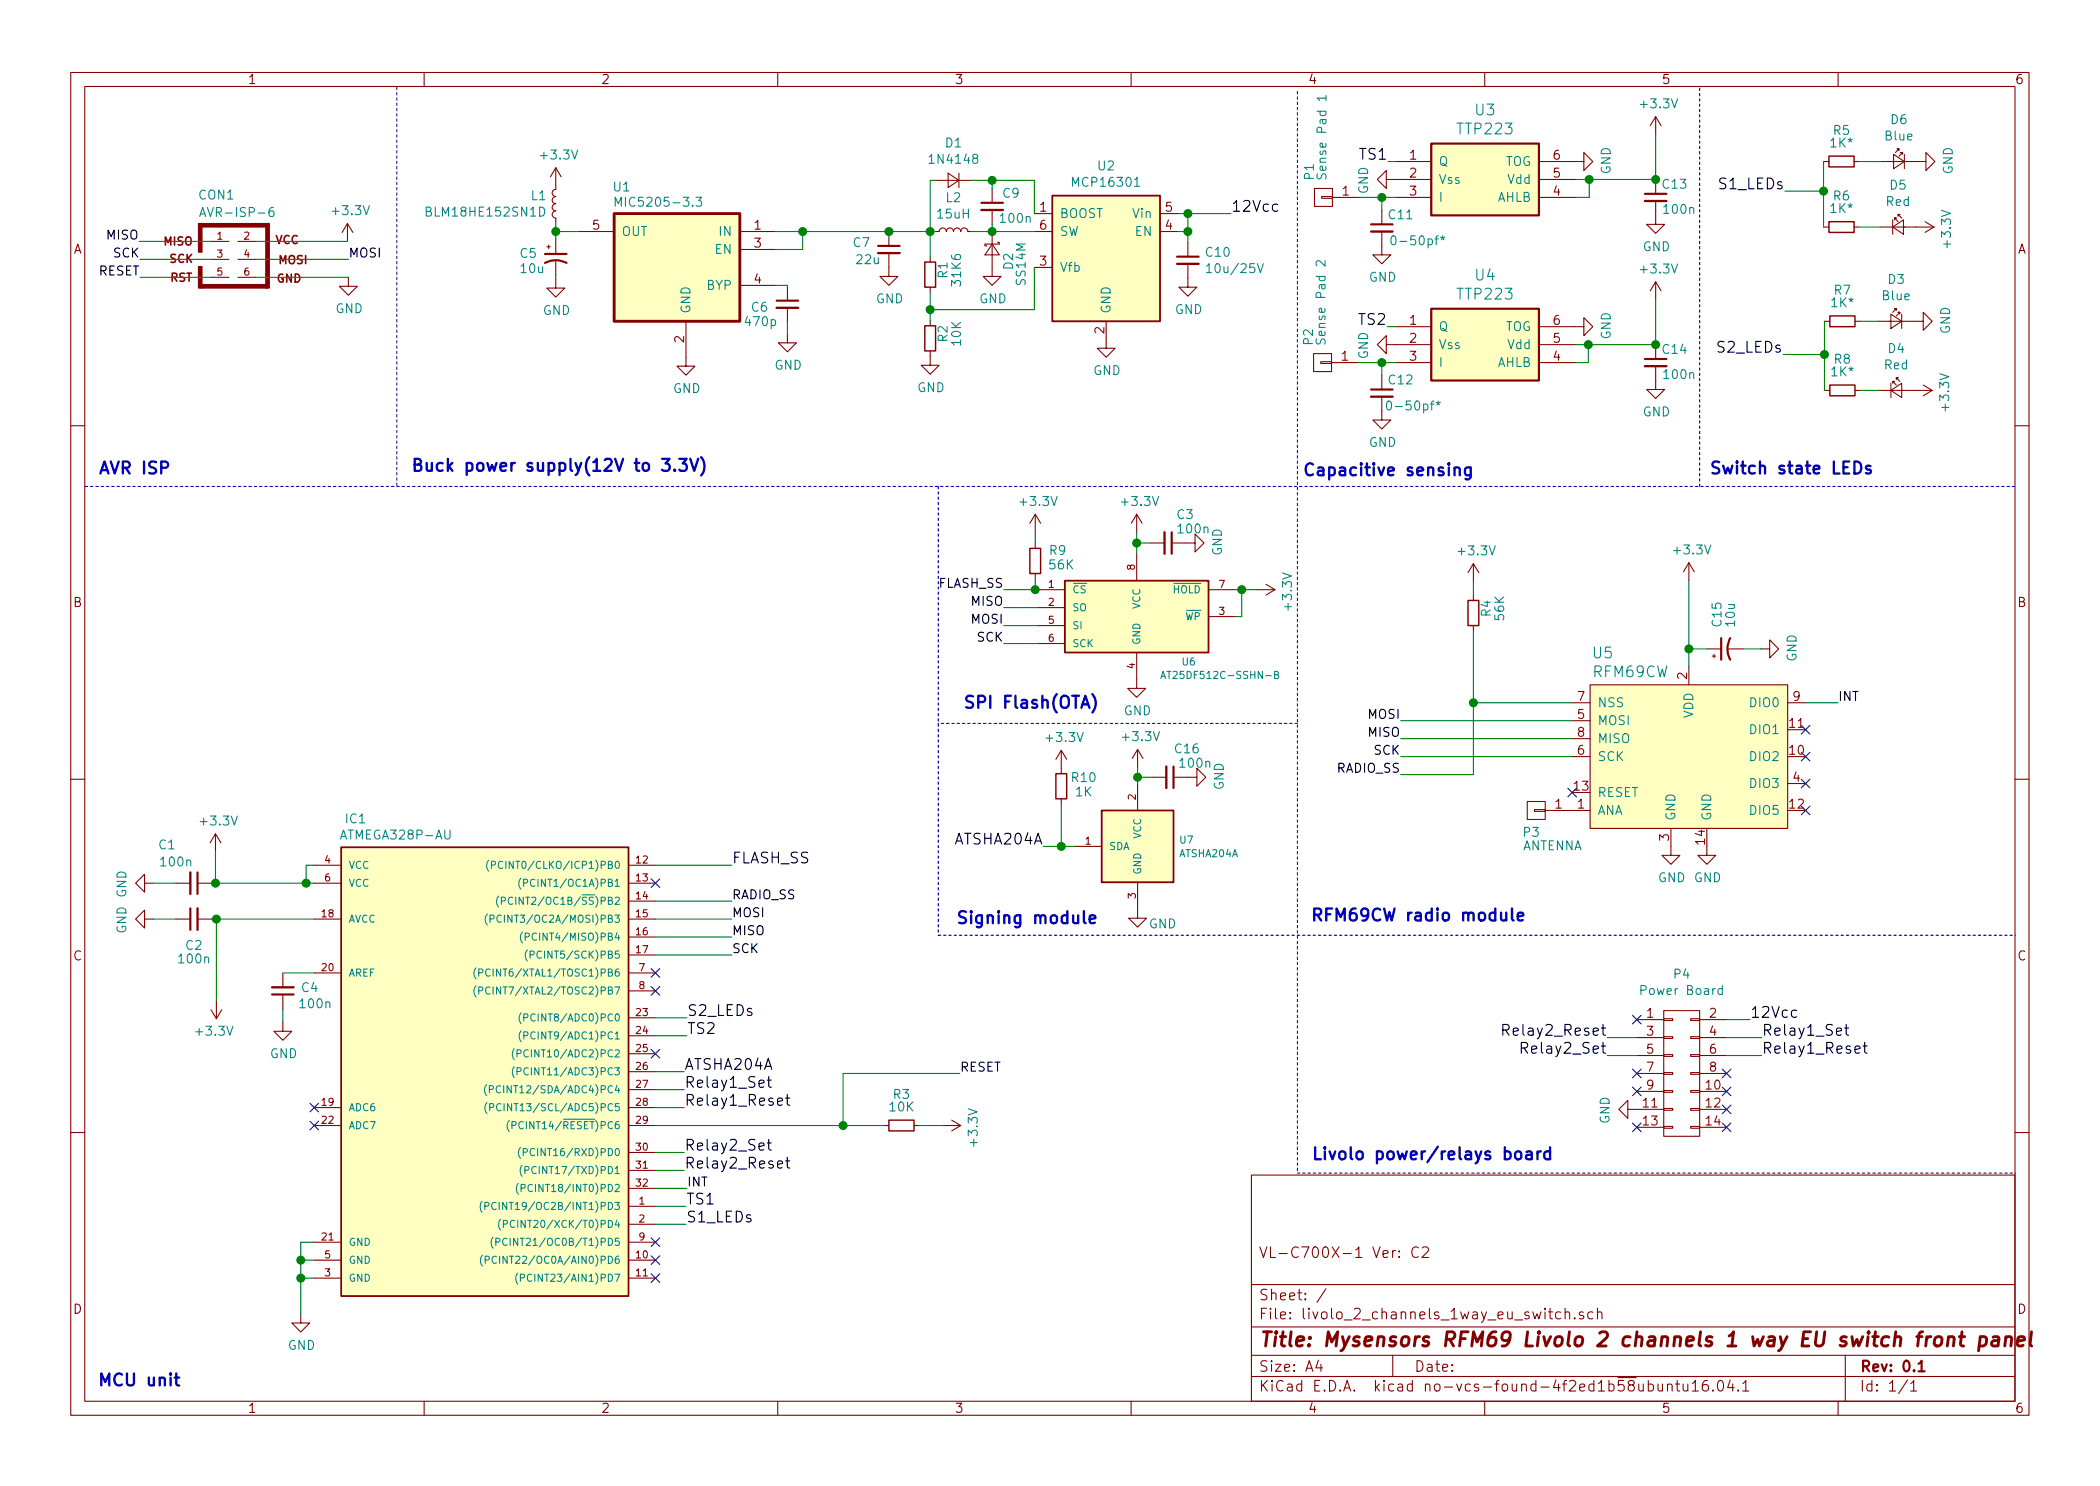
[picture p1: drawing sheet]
<svg xmlns="http://www.w3.org/2000/svg" width="297mm" height="210mm" viewBox="0 0 297 210" stroke-linecap="round" stroke-linejoin="round" font-family="sans-serif">
<defs><g id="words">
<text font-size="2.8" fill="#840000" x="178" y="190.5">Title: Mysensors RFM69 Livolo 2 channels 1 way EU switch front panel</text>
<g font-size="2.4" fill="#0000c2">
<text x="13.8" y="67.1">AVR ISP</text>
<text x="58" y="66.7">Buck power supply(12V to 3.3V)</text>
<text x="184.1" y="67.4">Capacitive sensing</text>
<text x="241.7" y="67.1">Switch state LEDs</text>
<text x="136.1" y="100.2">SPI Flash(OTA)</text>
<text x="135.1" y="130.7">Signing module</text>
<text x="185.3" y="130.3">RFM69CW radio module</text>
<text x="185.4" y="164.1">Livolo power/relays board</text>
<text x="13.7" y="196.1">MCU unit</text>
</g>
<g font-size="2.1" fill="#008484">
<text x="208.7" y="16.3">U3</text>
<text x="206.3" y="19">TTP223</text>
<text x="208.7" y="39.7">U4</text>
<text x="206.3" y="42.4">TTP223</text>
<text x="225.3" y="93.2">U5</text>
<text x="225.4" y="95.8">RFM69CW</text>
</g>
<g font-size="2.1">
<text x="192.5" y="22.6">TS1</text>
<text x="174.1" y="30">12Vcc</text>
<text x="243.3" y="26.8">S1_LEDs</text>
<text x="192.3" y="46">TS2</text>
<text x="243" y="49.9">S2_LEDs</text>
<text x="135.2" y="119.5">ATSHA204A</text>
<text x="103.5" y="122.2">FLASH_SS</text>
<text x="97.2" y="143.8">S2_LEDs</text>
<text x="97.2" y="146.3">TS2</text>
<text x="213.5" y="146.6">Relay2_Reset</text>
<text x="216" y="149.1">Relay2_Set</text>
<text x="247.5" y="144">12Vcc</text>
<text x="249.2" y="146.6">Relay1_Set</text>
<text x="249.2" y="149.1">Relay1_Reset</text>
<text x="96.8" y="153.9">Relay1_Set</text>
<text x="96.8" y="151.4">ATSHA204A</text>
<text x="96.8" y="156.5">Relay1_Reset</text>
<text x="96.8" y="162.8">Relay2_Set</text>
<text x="96.8" y="165.3">Relay2_Reset</text>
<text x="97" y="170.4">TS1</text>
<text x="97" y="173">S1_LEDs</text>
</g>
<g font-size="2.1" fill="#840000">
<text x="178" y="178">VL-C700X-1 Ver: C2</text>
<text x="178" y="184">Sheet: /</text>
<text x="178" y="186.7">File: livolo_2_channels_1way_eu_switch.sch</text>
<text x="178" y="196.9">KiCad E.D.A. kicad no-vcs-found-4f2ed1b58ubuntu16.04.1</text>
<text x="178" y="194.1">Size: A4</text>
<text x="200" y="194.1">Date:</text>
<text x="263" y="194.1">Rev: 0.1</text>
<text x="263" y="196.9">Id: 1/1</text>
</g>
<g font-size="1.8" fill="#840000">
<text x="35" y="11.9">1</text>
<text x="85" y="11.9">2</text>
<text x="135" y="11.9">3</text>
<text x="185" y="11.9">4</text>
<text x="235" y="11.9">5</text>
<text x="285" y="11.9">6</text>
<text x="199.4" y="22.6">1</text>
<text x="219.7" y="22.6">6</text>
<text x="147.1" y="30">1</text>
<text x="164.9" y="30">5</text>
<text x="189.9" y="27.7">1</text>
<text x="199.4" y="25.1">2</text>
<text x="199.4" y="27.7">3</text>
<text x="219.7" y="27.7">4</text>
<text x="219.7" y="25.1">5</text>
<text x="10.4" y="35.9">A</text>
<text x="83.8" y="32.5">5</text>
<text x="106.7" y="32.5">1</text>
<text x="106.7" y="35">3</text>
<text x="147.1" y="32.5">6</text>
<text x="164.9" y="32.5">4</text>
<text x="285.4" y="35.9">A</text>
<text x="106.7" y="40.1">4</text>
<text x="147.1" y="37.6">3</text>
<text x="156.2" y="47.2" transform="rotate(-90 156.2 47.2)">2</text>
<text x="199.4" y="46">1</text>
<text x="219.7" y="46">6</text>
<text x="96.8" y="48.5" transform="rotate(-90 96.8 48.5)">2</text>
<text x="189.8" y="51">1</text>
<text x="199.4" y="48.5">2</text>
<text x="199.4" y="51">3</text>
<text x="219.7" y="51">4</text>
<text x="219.7" y="48.5">5</text>
<text x="10.4" y="85.9">B</text>
<text x="285.4" y="85.9">B</text>
<text x="223.2" y="101.7">5</text>
<text x="223.2" y="99.2">7</text>
<text x="238.6" y="96.1" transform="rotate(-90 238.6 96.1)">2</text>
<text x="253.6" y="99.2">9</text>
<text x="223.2" y="106.8">6</text>
<text x="223.2" y="104.3">8</text>
<text x="253.2" y="106.8">10</text>
<text x="253.2" y="103">11</text>
<text x="222.7" y="111.9">13</text>
<text x="253.6" y="110.6">4</text>
<text x="220" y="114.4">1</text>
<text x="223.2" y="114.4">1</text>
<text x="236.1" y="119" transform="rotate(-90 236.1 119)">3</text>
<text x="241.2" y="119.5" transform="rotate(-90 241.2 119.5)">14</text>
<text x="253.2" y="114.4">12</text>
<text x="10.4" y="135.9">C</text>
<text x="285.4" y="135.9">C</text>
<text x="232.9" y="144">1</text>
<text x="232.9" y="146.6">3</text>
<text x="232.9" y="149.1">5</text>
<text x="241.8" y="144">2</text>
<text x="241.8" y="146.6">4</text>
<text x="241.8" y="149.1">6</text>
<text x="232.9" y="151.6">7</text>
<text x="232.9" y="154.2">9</text>
<text x="241.4" y="154.2">10</text>
<text x="241.8" y="151.6">8</text>
<text x="232.5" y="156.7">11</text>
<text x="232.5" y="159.3">13</text>
<text x="241.4" y="156.7">12</text>
<text x="241.4" y="159.3">14</text>
<text x="10.4" y="185.9">D</text>
<text x="285.4" y="185.9">D</text>
<text x="35" y="199.9">1</text>
<text x="85" y="199.9">2</text>
<text x="135" y="199.9">3</text>
<text x="185" y="199.9">4</text>
<text x="235" y="199.9">5</text>
<text x="285" y="199.9">6</text>
</g>
<g font-size="1.8" fill="#008484">
<text x="232.2" y="15.3">+3.3V</text>
<text x="267.5" y="17.6">D6</text>
<text x="76.7" y="22.6">+3.3V</text>
<text x="131.8" y="23.2">1N4148</text>
<text x="133.8" y="20.9">D1</text>
<text x="203.5" y="23.5">Q</text>
<text x="212.8" y="23.5">TOG</text>
<text x="259" y="20.9">1K*</text>
<text x="259.4" y="19.1">R5</text>
<text x="266.7" y="19.9">Blue</text>
<text x="28.2" y="28.2">CON1</text>
<text x="75.2" y="28.3">L1</text>
<text x="86.8" y="27.1">U1</text>
<text x="88" y="29.3">MIC5205-3.3</text>
<text x="133.9" y="28.6">L2</text>
<text x="141.9" y="28">C9</text>
<text x="152" y="26.4">MCP16301</text>
<text x="155.3" y="24.1">U2</text>
<text x="185.9" y="25.4" transform="rotate(-90 185.9 25.4)">P1</text>
<text x="187.6" y="24.6" transform="rotate(-90 187.6 24.6)">Sense Pad 1</text>
<text x="193.5" y="27.5" transform="rotate(-90 193.5 27.5)">GND</text>
<text x="203.5" y="26">Vss</text>
<text x="203.5" y="28.6">I</text>
<text x="211.8" y="28.6">AHLB</text>
<text x="213.3" y="26">Vdd</text>
<text x="227.8" y="24.7" transform="rotate(-90 227.8 24.7)">GND</text>
<text x="235.2" y="26.7">C13</text>
<text x="259.4" y="28.4">R6</text>
<text x="266.8" y="29.2">Red</text>
<text x="267.4" y="26.8">D5</text>
<text x="276.2" y="24.7" transform="rotate(-90 276.2 24.7)">GND</text>
<text x="29.2" y="30.7">AVR-ISP-6</text>
<text x="47.2" y="30.4">+3.3V</text>
<text x="60.7" y="30.7">BLM18HE152SN1D</text>
<text x="87.9" y="33.4">OUT</text>
<text x="101.2" y="35.9">EN</text>
<text x="101.9" y="33.4">IN</text>
<text x="120.7" y="35">C7</text>
<text x="132.7" y="30.9">15uH</text>
<text x="141.6" y="31.5">100n</text>
<text x="149.9" y="30.9">BOOST</text>
<text x="149.9" y="33.4">SW</text>
<text x="160.3" y="30.9">Vin</text>
<text x="160.6" y="33.4">EN</text>
<text x="196.5" y="31">C11</text>
<text x="197.6" y="34.7">0-50pf*</text>
<text x="232.4" y="35.6">GND</text>
<text x="235.5" y="30.3">100n</text>
<text x="259" y="30.1">1K*</text>
<text x="276" y="34.8" transform="rotate(-90 276 34.8)">+3.3V</text>
<text x="73.6" y="36.5">C5</text>
<text x="73.7" y="38.7">10u</text>
<text x="100" y="41">BYP</text>
<text x="121.2" y="37.4">22u</text>
<text x="134" y="39.3" transform="rotate(-90 134 39.3)">R1</text>
<text x="135.9" y="40.3" transform="rotate(-90 135.9 40.3)">31K6</text>
<text x="143.3" y="38.1" transform="rotate(-90 143.3 38.1)">D2</text>
<text x="145.1" y="40.3" transform="rotate(-90 145.1 40.3)">SS14M</text>
<text x="149.9" y="38.5">Vfb</text>
<text x="170.6" y="36.3">C10</text>
<text x="171.3" y="38.7">10u/25V</text>
<text x="193.6" y="39.9">GND</text>
<text x="232.2" y="38.7">+3.3V</text>
<text x="259.5" y="41.7">R7</text>
<text x="267.1" y="40.2">D3</text>
<text x="47.4" y="44.3">GND</text>
<text x="76.8" y="44.6">GND</text>
<text x="97.7" y="44.4" transform="rotate(-90 97.7 44.4)">GND</text>
<text x="105.6" y="46.1">470p</text>
<text x="106.3" y="44.1">C6</text>
<text x="123.9" y="42.9">GND</text>
<text x="138.5" y="42.9">GND</text>
<text x="157.1" y="44.4" transform="rotate(-90 157.1 44.4)">GND</text>
<text x="166.2" y="44.4">GND</text>
<text x="203.5" y="46.9">Q</text>
<text x="212.8" y="46.9">TOG</text>
<text x="259.1" y="43.5">1K*</text>
<text x="266.3" y="42.5">Blue</text>
<text x="275.8" y="47.3" transform="rotate(-90 275.8 47.3)">GND</text>
<text x="109.6" y="52.3">GND</text>
<text x="134" y="48.4" transform="rotate(-90 134 48.4)">R2</text>
<text x="135.9" y="48.9" transform="rotate(-90 135.9 48.9)">10K</text>
<text x="154.6" y="53.1">GND</text>
<text x="185.7" y="48.8" transform="rotate(-90 185.7 48.8)">P2</text>
<text x="187.5" y="48" transform="rotate(-90 187.5 48)">Sense Pad 2</text>
<text x="193.5" y="50.8" transform="rotate(-90 193.5 50.8)">GND</text>
<text x="203.5" y="49.4">Vss</text>
<text x="203.5" y="51.9">I</text>
<text x="211.8" y="51.9">AHLB</text>
<text x="213.3" y="49.4">Vdd</text>
<text x="227.8" y="48.1" transform="rotate(-90 227.8 48.1)">GND</text>
<text x="235.2" y="50.1">C14</text>
<text x="235.5" y="53.6">100n</text>
<text x="259.1" y="53.3">1K*</text>
<text x="259.5" y="51.5">R8</text>
<text x="266.5" y="52.3">Red</text>
<text x="267.1" y="50">D4</text>
<text x="95.2" y="55.6">GND</text>
<text x="129.7" y="55.5">GND</text>
<text x="196.5" y="54.4">C12</text>
<text x="197" y="58.1">0-50pf*</text>
<text x="232.4" y="58.9">GND</text>
<text x="275.7" y="58" transform="rotate(-90 275.7 58)">+3.3V</text>
<text x="193.6" y="63.2">GND</text>
<text x="144.5" y="71.6">+3.3V</text>
<text x="158.8" y="71.6">+3.3V</text>
<text x="166.5" y="73.5">C3</text>
<text x="166.8" y="75.5">100n</text>
<text x="148.5" y="78.5">R9</text>
<text x="148.5" y="80.6">56K</text>
<text x="172.8" y="78.7" transform="rotate(-90 172.8 78.7)">GND</text>
<text x="206.5" y="78.6">+3.3V</text>
<text x="236.9" y="78.5">+3.3V</text>
<text x="182.8" y="86.2" transform="rotate(-90 182.8 86.2)">+3.3V</text>
<text x="210.9" y="87.2" transform="rotate(-90 210.9 87.2)">R4</text>
<text x="212.8" y="87.7" transform="rotate(-90 212.8 87.7)">56K</text>
<text x="243.5" y="88.6" transform="rotate(-90 243.5 88.6)">C15</text>
<text x="245.4" y="88.6" transform="rotate(-90 245.4 88.6)">10u</text>
<text x="254.1" y="93.6" transform="rotate(-90 254.1 93.6)">GND</text>
<text x="159" y="101.2">GND</text>
<text x="225.9" y="100.1">NSS</text>
<text x="239.5" y="101.6" transform="rotate(-90 239.5 101.6)">VDD</text>
<text x="247.7" y="100.1">DIO0</text>
<text x="148.2" y="105">+3.3V</text>
<text x="159" y="104.9">+3.3V</text>
<text x="166.3" y="106.6">C16</text>
<text x="225.9" y="102.6">MOSI</text>
<text x="225.9" y="107.7">SCK</text>
<text x="225.9" y="105.2">MISO</text>
<text x="247.7" y="107.7">DIO2</text>
<text x="247.7" y="103.9">DIO1</text>
<text x="151.7" y="110.7">R10</text>
<text x="152.2" y="112.7">1K</text>
<text x="167" y="108.6">100n</text>
<text x="173.1" y="111.8" transform="rotate(-90 173.1 111.8)">GND</text>
<text x="225.9" y="112.8">RESET</text>
<text x="247.7" y="111.5">DIO3</text>
<text x="28.5" y="116.8">+3.3V</text>
<text x="48.5" y="118.8">ATMEGA328P-AU</text>
<text x="48.9" y="116.5">IC1</text>
<text x="215.5" y="118.4">P3</text>
<text x="225.9" y="115.3">ANA</text>
<text x="237" y="116.2" transform="rotate(-90 237 116.2)">GND</text>
<text x="242.1" y="116.2" transform="rotate(-90 242.1 116.2)">GND</text>
<text x="247.7" y="115.3">DIO5</text>
<text x="22.5" y="120.2">C1</text>
<text x="22.9" y="122.6">100n</text>
<text x="215.3" y="120.3">ANTENNA</text>
<text x="234.5" y="124.8">GND GND</text>
<text x="162.5" y="131.4">GND</text>
<text x="17.9" y="132.1" transform="rotate(-90 17.9 132.1)">GND GND</text>
<text x="25.4" y="136.3">100n</text>
<text x="26.3" y="134.4">C2</text>
<text x="42.6" y="142.7">100n</text>
<text x="42.7" y="140.4">C4</text>
<text x="232.4" y="140.8">Power Board</text>
<text x="236.8" y="138.5">P4</text>
<text x="27.9" y="146.6">+3.3V</text>
<text x="38.2" y="149.7">GND</text>
<text x="126.4" y="155.5">R3</text>
<text x="125.9" y="157.3">10K</text>
<text x="138.3" y="162" transform="rotate(-90 138.3 162)">+3.3V</text>
<text x="227.7" y="159" transform="rotate(-90 227.7 159)">GND</text>
<text x="40.7" y="191">GND</text>
</g>
<g font-size="1.8">
<text x="15.2" y="33.9">MISO</text>
<text x="13.9" y="39">RESET</text>
<text x="16.1" y="36.4">SCK</text>
<text x="49.3" y="36.4">MOSI</text>
<text x="132.7" y="83.2">FLASH_SS</text>
<text x="137.5" y="85.7">MISO</text>
<text x="137.5" y="88.3">MOSI</text>
<text x="138.3" y="90.8">SCK</text>
<text x="193.6" y="101.7">MOSI</text>
<text x="260" y="99.2">INT</text>
<text x="193.6" y="104.3">MISO</text>
<text x="194.4" y="106.8">SCK</text>
<text x="189.1" y="109.3">RADIO_SS</text>
<text x="103.5" y="127.2">RADIO_SS</text>
<text x="103.5" y="129.8">MOSI</text>
<text x="103.5" y="132.3">MISO</text>
<text x="103.5" y="134.9">SCK</text>
<text x="135.8" y="151.6">RESET</text>
<text x="97.2" y="167.9">INT</text>
</g>
<g font-size="1.6" fill="#840000">
<text x="23.2" y="34.7">MISO</text>
<text x="39" y="34.5">VCC</text>
<text x="24" y="37.2">SCK</text>
<text x="24.1" y="39.8">RST</text>
<text x="39.1" y="40">GND</text>
<text x="39.4" y="37.4">MOSI</text>
</g>
<g font-size="1.4" fill="#840000">
<text x="30.7" y="33.9">1</text>
<text x="34.5" y="33.9">2</text>
<text x="30.7" y="36.4">3</text>
<text x="30.7" y="39">5</text>
<text x="34.5" y="36.4">4</text>
<text x="34.5" y="39">6</text>
<text x="148.3" y="83.2">1</text>
<text x="160.5" y="80.6" transform="rotate(-90 160.5 80.6)">8</text>
<text x="172.5" y="83.2">7</text>
<text x="148.3" y="85.7">2</text>
<text x="148.3" y="88.3">5</text>
<text x="172.5" y="87">3</text>
<text x="148.3" y="90.8">6</text>
<text x="160.5" y="94.6" transform="rotate(-90 160.5 94.6)">4</text>
<text x="160.7" y="113.2" transform="rotate(-90 160.7 113.2)">2</text>
<text x="153.5" y="119.5">1</text>
<text x="46" y="122.2">4</text>
<text x="46" y="124.7">6</text>
<text x="90" y="122.2">12</text>
<text x="90" y="124.7">13</text>
<text x="45.6" y="129.8">18</text>
<text x="90" y="127.2">14</text>
<text x="90" y="129.8">15</text>
<text x="160.7" y="127.1" transform="rotate(-90 160.7 127.1)">3</text>
<text x="45.6" y="137.4">20</text>
<text x="90" y="132.3">16</text>
<text x="90" y="134.9">17</text>
<text x="90.4" y="137.4">7</text>
<text x="90" y="143.8">23</text>
<text x="90.4" y="139.9">8</text>
<text x="90" y="146.3">24</text>
<text x="90" y="148.8">25</text>
<text x="90" y="151.4">26</text>
<text x="90" y="153.9">27</text>
<text x="45.6" y="159">22</text>
<text x="45.6" y="156.5">19</text>
<text x="90" y="156.5">28</text>
<text x="90" y="159">29</text>
<text x="90" y="162.8">30</text>
<text x="90" y="165.3">31</text>
<text x="90" y="167.9">32</text>
<text x="90.4" y="170.4">1</text>
<text x="90.4" y="173">2</text>
<text x="45.6" y="175.5">21</text>
<text x="46" y="178">5</text>
<text x="90" y="178">10</text>
<text x="90.4" y="175.5">9</text>
<text x="46" y="180.6">3</text>
<text x="90" y="180.6">11</text>
</g>
<g font-size="1.4" fill="#008484">
<text x="151.6" y="83.9">CS</text>
<text x="165.9" y="83.9">HOLD</text>
<text x="151.6" y="86.5">SO</text>
<text x="151.6" y="89">SI</text>
<text x="161.3" y="86.2" transform="rotate(-90 161.3 86.2)">VCC</text>
<text x="167.6" y="87.8">WP</text>
<text x="151.6" y="91.6">SCK</text>
<text x="161.3" y="91.3" transform="rotate(-90 161.3 91.3)">GND</text>
<text x="167.3" y="94.2">U6</text>
<text x="165.3" y="96.1">AT25DF512C-SSHN-B</text>
<text x="161.4" y="118.7" transform="rotate(-90 161.4 118.7)">VCC</text>
<text x="166.9" y="119.3">U7</text>
<text x="49.3" y="122.9">VCC</text>
<text x="49.3" y="125.5">VCC</text>
<text x="71.2" y="122.9">(PCINT0/CLKO/ICP1)PB0</text>
<text x="74.8" y="125.5">(PCINT1/OC1A)PB1</text>
<text x="156.8" y="120.3">SDA</text>
<text x="161.4" y="123.8" transform="rotate(-90 161.4 123.8)">GND</text>
<text x="166.9" y="121.3">ATSHA204A</text>
<text x="49.3" y="130.6">AVCC</text>
<text x="70.8" y="130.6">(PCINT3/OC2A/MOSI)PB3</text>
<text x="72.5" y="128">(PCINT2/OC1B/SS)PB2</text>
<text x="75.2" y="133.1">(PCINT4/MISO)PB4</text>
<text x="75.8" y="135.6">(PCINT5/SCK)PB5</text>
<text x="49.3" y="138.2">AREF</text>
<text x="69.2" y="138.2">(PCINT6/XTAL1/TOSC1)PB6</text>
<text x="69.2" y="140.7">(PCINT7/XTAL2/TOSC2)PB7</text>
<text x="74.1" y="149.6">(PCINT10/ADC2)PC2</text>
<text x="74.9" y="144.5">(PCINT8/ADC0)PC0</text>
<text x="74.9" y="147.1">(PCINT9/ADC1)PC1</text>
<text x="70.7" y="154.7">(PCINT12/SDA/ADC4)PC4</text>
<text x="74.1" y="152.1">(PCINT11/ADC3)PC3</text>
<text x="49.3" y="159.8">ADC7</text>
<text x="49.3" y="157.2">ADC6</text>
<text x="70.9" y="157.2">(PCINT13/SCL/ADC5)PC5</text>
<text x="73.3" y="159.8">(PCINT14/RESET)PC6</text>
<text x="75" y="163.6">(PCINT16/RXD)PD0</text>
<text x="75.2" y="166.1">(PCINT17/TXD)PD1</text>
<text x="70.6" y="171.2">(PCINT19/OC2B/INT1)PD3</text>
<text x="72.9" y="173.7">(PCINT20/XCK/T0)PD4</text>
<text x="74.9" y="168.7">(PCINT18/INT0)PD2</text>
<text x="49.3" y="178.8">GND</text>
<text x="49.3" y="176.3">GND</text>
<text x="70.4" y="178.8">(PCINT22/OC0A/AIN0)PD6</text>
<text x="72" y="176.3">(PCINT21/OC0B/T1)PD5</text>
<text x="49.3" y="181.4">GND</text>
<text x="74.8" y="181.4">(PCINT23/AIN1)PD7</text>
</g>
</g></defs>
<g fill="none" stroke="#840000" stroke-width=".15">
<path d="M10 10.3h277v189.9h-277zM12 12.2h273v186.1h-273zM60 10.3v1.9M110 10.3v1.9M160 10.3v1.9M210 10.3v1.9M234.2 16.5v2.5M234.2 16.5l-.8 1.3M234.2 16.5l.7 1.3M260 10.3v1.9M29.8 34.2h2.6M29.8 36.7h2.6"/>
<path d="M29.8 39.2h2.6M33.7 34.2h2.5M33.7 36.7h2.5M33.7 39.2h2.5M49.1 31.6l-.7 1.3M49.1 31.6v2.6M49.1 31.6l.8 1.3M49.3 39.2v1.3h1.2l-1.2 1.3-1.3-1.3h1.3M77.3 34.9h.6M77.6 34.7v.5M78.6 39.5v1.3h1.3l-1.3 1.2-1.3-1.2h1.3M78.6 23.7v3.1a.51 .51 0 0 0-.5 .5 .51 .51 0 0 0 .5 .5 .51 .51 0 0 0-.5 .5 .51 .51 0 0 0 .5 .5 .51 .51 0 0 0-.5 .5 .51 .51 0 0 0 .5 .5 .51 .51 0 0 0-.5 .5 .51 .51 0 0 0 .5 .6v.5"/>
<path d="M78.6 23.7l-.7 1.3M78.6 33.9v2M78.6 37v2M78.6 23.7l.8 1.3M81.8 32.8h5.1M104.6 32.8h5.1M104.6 35.3h5.1M125.7 35.8v3.3h1.3l-1.3 1.3-1.2-1.3h1.2M125.7 32.8v2M131.6 36.3v.8M132.3 32.8h.5a.51 .51 0 0 1 .5-.5 .51 .51 0 0 1 .6 .5 .51 .51 0 0 1 .5-.5 .51 .51 0 0 1 .5 .5 .51 .51 0 0 1 .5-.5 .51 .51 0 0 1 .5 .5 .51 .51 0 0 1 .5-.5 .51 .51 0 0 1 .5 .5h.5M132.3 25.5h5.1"/>
<path d="M134.1 24.5l1.5 1-1.5 1zM135.6 24.5v2M140.3 34.5l1.1 1.6h-2.1zM140.3 32.8v6.3h1.3l-1.3 1.3-1.2-1.3h1.2M140.3 26.7v2M140.3 29.7v2M141.1 34.3h.3v.2h-2.1v.3h.3M146.3 32.8h2.5M146.3 30.2h2.5M146.3 37.8h2.5M164.1 32.8h2.5M164.1 30.2h2.5"/>
<path d="M168 37.3v3.3h1.3l-1.3 1.3-1.2-1.3h1.2M168 34.3v2M185.9 26.7h2.6v2.5h-2.6zM186.9 27.8h1.6v.3h-1.6zM188.5 27.9h3.8M195.5 32.8v3.3h1.2l-1.2 1.2-1.3-1.2h1.3M195.5 29.7v2M196.1 25.4v-1.3l-1.3 1.3 1.3 1.3v-1.3h6.3M197.4 22.9h5M197.4 27.9h5M217.7 22.9h6.3v-1.3l1.3 1.3-1.3 1.2v-1.2M217.7 25.4h5.1"/>
<path d="M217.7 27.9h5.1M234.2 28.4v3.3h1.3l-1.3 1.3-1.3-1.3h1.3M234.2 25.4v2M234.2 39.9v2.5M234.2 39.9l-.8 1.2M234.2 39.9l.7 1.2M257.9 22.9h.8M257.9 32.1h.8M262.3 22.9h.7M262.3 32.1h.7M265.9 32.1h7.7M266.1 22.9h6.3v-1.3l1.3 1.3-1.3 1.2v-1.2"/>
<path d="M267.7 32.1l1.5-1v2zM267.7 31.1v2M267.8 21.8l1.6 1.1-1.6 1zM268 31.1v-.2h.2h-.2l.5 .5M268.5 30.6v-.3h.2h-.2l.5 .6M268.6 21.3v-.2h-.2h.2l-.5 .5M269.1 21.8v-.2h-.2h.2l-.5 .5M269.4 21.8v2.1M272.3 31.4l1.3 .7M273.6 32.1l-1.3 .8M97 45.5v6.3h1.3l-1.3 1.3-1.2-1.3h1.2M104.6 40.4h5.1"/>
<path d="M111.4 47.2v1.3h1.2l-1.2 1.3-1.3-1.3h1.3M111.4 40.5v2M111.4 43.6v2M131.6 49.7v2h1.2l-1.2 1.3-1.3-1.3h1.3M131.6 40.6v.8M131.6 45.3v.8M156.5 45.5v3.8h1.2l-1.2 1.2-1.3-1.2h1.3M185.8 50h2.5v2.6h-2.5zM186.8 51.2h1.5v.2h-1.5zM188.3 51.3h3.9M195.5 56.1v3.3h1.2l-1.2 1.3-1.3-1.3h1.3M195.5 53.1v2"/>
<path d="M196.1 48.8v-1.3l-1.3 1.3 1.3 1.2v-1.2h6.3M197.4 46.2h5M197.4 51.3h5M217.7 46.2h6.3v-1.2l1.3 1.2-1.3 1.3v-1.3M217.7 48.8h5.1M217.7 51.3h5.1M234.2 51.8v3.3h1.3l-1.3 1.3-1.3-1.3h1.3M234.2 48.8v2M258.1 45.5h.7M258.1 55.2h.7M262.4 45.5h.7M262.4 55.2h.7"/>
<path d="M265.7 45.5h6.3v-1.3l1.3 1.3-1.3 1.2v-1.2M265.7 55.2h7.6M267.5 44.4l1.5 1.1-1.5 1zM267.5 55.2l1.5-1v2.1zM267.5 54.2v2.1M267.7 54.2v-.2h.3h-.3l.5 .5M268.2 43.9v-.2h-.2h.2l-.5 .5M268.2 53.7v-.2h.3h-.3l.5 .5M268.7 44.4v-.2h-.2h.2l-.5 .5M269 44.4v2.1M272 54.5l1.3 .7M273.3 55.2l-1.3 .8"/>
<path d="M10 60.2h2M146.4 72.8v2.5M146.4 76.8v.8M146.4 72.8l-.7 1.2M146.4 72.8l.8 1.2M160.8 72.8v2.5M160.8 78.4v3.8M160.8 72.8l-.8 1.2M160.8 72.8l.7 1.2M162.7 76.8h2M165.7 76.8h3.3v-1.2l1.3 1.2-1.3 1.3v-1.3M208.4 79.8v2.5"/>
<path d="M208.4 79.8l-.8 1.2M208.4 79.8l.8 1.2M238.9 79.6l-.8 1.3M238.9 79.6v2.6M238.9 79.6l.7 1.3M285 60.2h2M146.4 81.1v.8M146.8 83.4h3.8M146.8 86h3.8M146.8 88.5h3.8M146.8 91.1h3.8M160.8 92.3v5.1h1.3l-1.3 1.3-1.3-1.3h1.3"/>
<path d="M170.9 83.4h3.9M170.9 87.2h3.9M177.8 83.4h2.5M179.1 82.7l1.2 .7M180.3 83.4l-1.2 .8M208.4 84.2v.8M208.4 88.5v.8M222.4 99.4h2.5M224.9 96.9h28v20.3h-28zM238.9 94.4v2.5M241.4 91.8h2.1M242.2 92.8h.5"/>
<path d="M242.4 92.6v.5M244.5 91.8h2M249 91.8h1.3v-1.3l1.3 1.3-1.3 1.3v-1.3M252.9 99.4h2.5M10 110.3h2M30.5 118l-.8 1.2M30.5 118v2.5M30.5 118l.7 1.2M150.1 106.2v3.3M150.1 113v.8M150.1 106.2l-.7 1.2M150.1 106.2l.8 1.2"/>
<path d="M152 119.8h3.8M160.9 106v2.6M160.9 110.9v3.8M160.9 106l-.8 1.3M160.9 106l.8 1.3M162.9 110h2.1M166 110h3.3v-1.3l1.3 1.3-1.3 1.2v-1.2M216 113.4h2.6v2.5h-2.6zM217 114.5h1.6v.3h-1.6zM218.6 114.7h6.3M222.4 102h2.5M222.4 107.1h2.5"/>
<path d="M222.4 104.5h2.5M236.3 117.2v3.8h1.3l-1.3 1.3-1.2-1.3h1.2M241.4 119.8v1.2h1.3l-1.3 1.3-1.2-1.3h1.2M252.9 110.9h2.5M285 110.3h2M20.4 125v-1.3l-1.2 1.3 1.2 1.2v-1.2h1.3M20.4 130v-1.2l-1.2 1.2 1.2 1.3v-1.3h1.3M24.9 125h2M24.9 130h2M27.9 125h2.1M27.9 130h2.1M40 137.7v2"/>
<path d="M44.4 122.4h3.9M44.4 125h3.9M44.4 137.7h3.9M44.4 130h3.9M88.9 122.4h3.8M88.9 125h3.8M88.9 137.7h3.8M88.9 127.5h3.8M88.9 130h3.8M88.9 132.6h3.8M88.9 135.1h3.8M160.9 124.8v5.1h1.3l-1.3 1.3-1.3-1.3h1.3"/>
<path d="M29.8 142.9l.8 1.2M30.6 141.6v2.5M31.4 142.9l-.8 1.2M40 144.6v1.3h1.3l-1.3 1.3-1.3-1.3h1.3M40 140.7v2M44.4 159.3h3.9M44.4 156.7h3.9M88.9 140.2h3.8M88.9 159.3h3.8M88.9 144h3.8M88.9 146.6h3.8M88.9 149.1h3.8"/>
<path d="M88.9 151.6h3.8M88.9 154.2h3.8M88.9 156.7h3.8M125 159.3h.7M129.3 159.3h.7M133.3 159.3h2.6M134.6 158.5l1.3 .8M135.9 159.3l-1.3 .7M230.3 157v-1.3l-1.3 1.3 1.3 1.2v-1.2h5M231.5 144.3h3.8M231.5 146.8h3.8M231.5 149.3h3.8"/>
<path d="M231.5 151.9h3.8M231.5 154.4h3.8M231.5 159.5h3.8M235.3 159.4h1.3v.2h-1.3zM235.3 156.8h1.3v.3h-1.3zM235.3 154.3h1.3v.3h-1.3zM235.3 151.8h1.3v.2h-1.3zM235.3 149.2h1.3v.3h-1.3zM235.3 146.7h1.3v.2h-1.3zM235.3 144.1h1.3v.3h-1.3zM235.3 143h5.1v17.8h-5.1zM239.1 159.4h1.3v.2h-1.3z"/>
<path d="M239.1 156.8h1.3v.3h-1.3zM239.1 154.3h1.3v.3h-1.3zM239.1 151.8h1.3v.2h-1.3zM239.1 149.2h1.3v.3h-1.3zM239.1 146.7h1.3v.2h-1.3zM239.1 144.1h1.3v.3h-1.3zM240.4 144.3h3.8M240.4 146.8h3.8M240.4 149.3h3.8M240.4 151.9h3.8M240.4 154.4h3.8M240.4 157h3.8"/>
<path d="M240.4 159.5h3.8M10 160.2h2M44.4 178.3h3.9M44.4 175.8h3.9M88.9 170.7h3.8M88.9 173.2h3.8M88.9 178.3h3.8M88.9 175.8h3.8M88.9 163.1h3.8M88.9 165.6h3.8M88.9 168.1h3.8M177 166.3h108v32h-108z"/>
<path d="M197.9 177.8v.1l-.1-.1h.1v.1M197.9 177v.1h-.1l.1-.1v.1M200.6 176.6a.59 .59 0 0 0-.7 0 .59 .59 0 0 0-.2 .7 .56 .56 0 0 0 .3 .5 .56 .56 0 0 0 .6 0M201.2 176.6l.2-.2 .5 .1a.37 .37 0 0 1 .1 .6l-.9 .8h1M285 160.2h2M42.5 185.9v1.3h1.3l-1.3 1.3-1.2-1.3h1.2M44.4 180.8h3.9M60 198.3v1.9M88.9 180.8h3.8M110 198.3v1.9M160 198.3v1.9M177 194.8h108"/>
<path d="M177 191.8h108M177 187.8h108M177 181.8h108M186.5 192.5l-.4 1h1M186.8 193v1M187.6 182.3l-1.3 2M197 191.8v3M210 198.3v1.9M220.8 185.7a.53 .53 0 0 0-.7 0v.8a.53 .53 0 0 0 .7 0M221.4 185.7a.38 .38 0 0 1 .6 .1v.8M221.4 185.1v1.5M222.7 186.5h.1l-.1 .1v-.1v.1"/>
<path d="M224 185.7l-.4-.1-.2 .1v.2a.48 .48 0 0 0 .6 .3v.1v.2l-.2 .1-.4-.1M225.3 185.7a.5 .5 0 0 0-.6 0l-.1 .6a.47 .47 0 0 0 .6 .3l.1-.1M226 185.7a.38 .38 0 0 1 .6 .1v.8M226 185.1v1.5M233.1 195.9a.48 .48 0 0 1 .8 .2v.4a.48 .48 0 0 1-.8 .2M234.5 195.8l.1 .9a.4 .4 0 0 0 .6 0M235.2 195.8v1M235.9 196a.41 .41 0 0 1 .6 0v.8M235.9 195.8v1M237 195.8h.6M237.2 195.3v1.3l.1 .1 .3 .1M238.1 195.8v.8a.39 .39 0 0 0 .6 .1"/>
<path d="M238.7 195.8v1M239.4 195.8l.4-.5v1.5M239.4 196.8h.8M241.5 195.3a.59 .59 0 0 0-.7 .7l.1 .7 .2 .1h.3l.2-.1 .1-.5-.2-.2-.4-.1-.3 .3M242.3 196.7h.1l-.1 .1-.1-.1h.1v.1M243.1 195.5a.35 .35 0 0 1 .3-.2 .35 .35 0 0 1 .3 .3 .77 .77 0 0 1-.4 1.2 .9 .9 0 0 1-.2-1.3zM244.7 195.2l-.3 1.1h.9M245.1 195.8v1M245.9 196.7v.1l-.1-.1h.1v.1M246.5 195.8l.4-.5v1.5M246.5 196.8h.9M260 198.3v1.9"/>
<path d="M261 191.8v6.5M269.8 195.2l-1.2 2M270.3 195.8l.3-.3 .1-.2v1.5M270.3 196.8h.8"/>
</g>
<g fill="none" stroke="#840000" stroke-width=".3">
<path d="M77.1 37.2a3.2 3.2 0 0 1 3 0M77.1 35.9h3M124.2 34.8h3.1M138.8 28.7h3.1M166.5 36.3h3M193.9 31.7h3.1M202.4 20.3h15.3v10.2h-15.3zM232.7 27.4h3M109.9 42.5h3M193.9 55.1h3.1M202.4 43.7h15.3v10.1h-15.3zM232.7 50.8h3"/>
<path d="M165.7 75.3v3.1M243.5 90.3v3M244.7 90.3a3.2 3.2 0 0 0 0 3M166 108.5v3M26.9 128.5v3.1M27.9 123.4v3.1M38.5 140.7h3M271.4 193l.3-.2 .1-.3v1.5M271.4 194h.8"/>
</g>
<g fill="none" stroke="#840000" stroke-width=".41">
<path d="M86.9 30.2h17.7v15.3h-17.7zM273.8 189.3a.53 .53 0 0 1 .5-.2 .53 .53 0 0 1 .4 .4l-.1 .6a.54 .54 0 0 1-.5 .4 .54 .54 0 0 1-.5-.4zM275.6 189.3a.5 .5 0 0 1 .8 .1l-.1 1M275.6 189.1l-.2 1.3M277.1 189.1h.8M277.5 188.4l-.2 1.8 .1 .1 .3 .1M280.1 189.2a.68 .68 0 0 1 .8 .1v.8a.66 .66 0 0 1-.9 .2M280.1 189.1l-.2 2M281.9 189.2l.2-.1 .6 .1 .1 .2-.2 1M282.7 189.6l-.2 .1h-.5a.4 .4 0 0 0-.3 .3 .4 .4 0 0 0 .2 .4h.5l.2-.1M283.7 189.3a.5 .5 0 0 1 .9 .1l-.2 1M283.7 189.1l-.1 1.3"/>
<path d="M285.4 189.8l1-.2-.1-.4-.6-.1-.2 .1-.1 .2-.1 .8 .1 .1 .2 .1 .6-.1M287.4 188.4l-.3 1.8 .1 .1 .2 .1"/>
</g>
<g fill="#ffffc2" stroke="#ffffc2" stroke-width=".14">
<path d="M48.3 119.9h40.6v63.5h-40.6z"/>
<path d="M86.9 30.2h17.7v15.3h-17.7z"/>
<path d="M148.8 27.7h15.3v17.8h-15.3z"/>
<path d="M202.4 43.7h15.3v10.1h-15.3z"/>
<path d="M202.4 20.3h15.3v10.2h-15.3z"/>
<path d="M224.9 96.9h28v20.3h-28z"/>
<path d="M155.8 114.7h10.2v10.1h-10.2z"/>
<path d="M150.6 82.2h20.3v10.1h-20.3z"/>
</g>
<path d="M148.8 27.7h15.3v17.8h-15.3zM150.6 82.2h20.3v10.1h-20.3zM48.3 119.9h40.6v63.5h-40.6zM155.8 114.7h10.2v10.1h-10.2z" fill="none" stroke="#840000" stroke-width=".25"/>
<g fill="none" stroke="#008484" stroke-width=".15">
<path d="M187.6 13.9h-1.3l.3 .3M187.6 13.5v.7M28.2 30.6l.5-1.2 .4 1.2M28.4 30.3h.6M38.7 29.4a.52 .52 0 0 0-.7 .5v.5l.2 .2h.5l.1-.2-.1-.5-.4-.1-.3 .3M76.3 29.3a.66 .66 0 0 1 .7 .5 .66 .66 0 0 1-.4 .8h-.3zM87 29.2v-1.3l.5 .9 .4-.9v1.3M98.5 27.9h.7l-.4 .5 .4 .1v.6l-.2 .1h-.4l-.1-.1M160.5 26.4h.7M170.7 37.7l.3-.4v1.3M170.7 38.6h.7M177.9 37.3l.4 1.3 .4-1.3"/>
<path d="M186.4 24.6l-.1 .5 .1 .1 .2 .1a.43 .43 0 0 0 .3-.5l.2-.2h.3a.56 .56 0 0 1 .1 .7M187.4 36.9v.8l-.7-.7-.2-.1-.2 .1-.1 .1v.3l.1 .2M196.8 33.5l.4-.1a.79 .79 0 0 1 0 1.2h-.3l-.1-.2-.1-.5zM203.8 33.5l.3 .2 .3-.2M203.9 33.9l.2-.2 .1 .2M204.1 33.4v.3M186.2 47.9v.5l.1 .2 .2 .1a.43 .43 0 0 0 .3-.5l.1-.2h.4a.56 .56 0 0 1 .1 .7M196.2 56.9l.3-.2a.79 .79 0 0 1 0 1.3h-.2l-.1-.2-.1-.6zM203.1 56.9l.3 .1 .3-.1M203.3 57.3l.1-.3 .2 .3M203.4 56.7v.3M164.2 96l.3-1 .4 1"/>
<path d="M164.3 95.7h.5M180.3 95.5l.4-.1 .1-.1v-.2l-.5-.1v1h.4l.2-.3-.3-.2M67.3 137a1.13 1.13 0 0 0 0 1.5M67.3 139.5a1.13 1.13 0 0 0 0 1.5M67.7 137.6h.5l.1-.2-.1-.2-.5-.1v1M68.9 129.3a1.13 1.13 0 0 0 0 1.6M69.1 121.7a1.2 1.2 0 0 0 0 1.6M69.3 137.2a.47 .47 0 0 0-.6 .4 .47 .47 0 0 0 .6 .5v-.1M69.3 139.7a.47 .47 0 0 0-.6 .4 .47 .47 0 0 0 .6 .5M69.3 130h.5l.1-.2-.1-.2-.5-.1v1M69.5 122.4l.5-.1v-.4h-.5v1M70.5 126.8a1.13 1.13 0 0 0 0 1.5"/>
<path d="M70.9 127.5l.5-.1 .1-.1v-.3l-.6-.1v1.1M70.9 129.6a.47 .47 0 0 0-.6 .4 .47 .47 0 0 0 .6 .4M71.1 121.9a.4 .4 0 0 0-.5 .1 .4 .4 0 0 0-.1 .4 .37 .37 0 0 0 .2 .4 .37 .37 0 0 0 .4 0M72.5 127a.49 .49 0 0 0-.7 .4 .49 .49 0 0 0 .5 .6l.2-.1M73.7 124.3a1.2 1.2 0 0 0 0 1.5M73.9 131.9a1.13 1.13 0 0 0 0 1.5M74.1 124.9h.4l.1-.4-.5-.1v1M74.3 132.6l.5-.1 .1-.1-.1-.3-.5-.1v1M74.6 134.4a1.13 1.13 0 0 0 0 1.6M75 135.1l.5-.1 .1-.1-.1-.3h-.5v1M243.6 139.9h-.4l-.2 .2v.4l.1 .2h.5M243.6 139.4v1.3"/>
<path d="M67.7 140.2l.5-.1 .1-.1-.1-.3-.5-.1v1.1M68.8 153.5a1.13 1.13 0 0 0 0 1.5M68.9 156a1.13 1.13 0 0 0 0 1.6M69.2 154.1h.5l.1-.2-.1-.2-.5-.1v1M69.3 156.7l.4-.1 .1-.1v-.3h-.5v1M70.8 153.7a.47 .47 0 0 0-.6 .4 .47 .47 0 0 0 .6 .5v-.1M70.9 156.2a.47 .47 0 0 0-.7 .4 .47 .47 0 0 0 .6 .5h.1M72 158.5a1.13 1.13 0 0 0 0 1.6M72.4 159.2h.5l.1-.2-.1-.2-.5-.1v1M72.7 148.4a1.2 1.2 0 0 0 0 1.5M72.7 150.9a1.2 1.2 0 0 0 0 1.6M73.1 149.1l.5-.1 .1-.1v-.3l-.6-.1v1"/>
<path d="M73.1 151.6h.5l.1-.2v-.3h-.6v1M73.7 143.3a1.2 1.2 0 0 0 0 1.6M73.7 145.8a1.2 1.2 0 0 0 0 1.6M74.1 144l.5-.1v-.4h-.5v1M74.1 146.5h.5v-.4l-.5-.1v1M68.2 170a1.2 1.2 0 0 0 0 1.5M68.2 177.6a1.2 1.2 0 0 0 0 1.5M68.6 170.7l.5-.1 .1-.1-.1-.3-.5-.1v1M68.6 178.3l.5-.1 .1-.1v-.3l-.6-.1v1.1M69.7 175.1a1.2 1.2 0 0 0 0 1.5M70.1 175.7h.5l.1-.2v-.2l-.6-.1v1M70.2 170.2a.47 .47 0 0 0-.7 .4 .47 .47 0 0 0 .6 .5l.1-.1"/>
<path d="M70.2 177.8a.47 .47 0 0 0-.6 .4 .47 .47 0 0 0 .6 .5M70.8 172.5a1.2 1.2 0 0 0 0 1.6M71.2 173.2l.5-.1 .1-.1-.1-.3h-.5v1M71.7 175.3a.47 .47 0 0 0-.6 .4 .47 .47 0 0 0 .6 .5v-.1M72.8 172.7a.47 .47 0 0 0-.6 .4 .47 .47 0 0 0 .5 .5h.1M73.3 167.4a1.2 1.2 0 0 0 0 1.6M73.6 162.4a1.2 1.2 0 0 0 0 1.5M73.7 168.1h.5l.1-.2-.1-.2-.5-.1v1M73.9 164.9a1.2 1.2 0 0 0 0 1.5M74 163h.5l.1-.2-.1-.2-.5-.1v1M74.2 165.6l.5-.1 .1-.1v-.3l-.6-.1v1.1M73.2 180.1a1.2 1.2 0 0 0 0 1.6"/>
<path d="M73.6 180.8h.5l.1-.2-.1-.2-.5-.1v1"/>
</g>
<g fill="none" stroke="#840000" stroke-width=".33">
<path d="M124.2 35.8h3.1M138.8 29.7h3.1M166.5 37.3h3M193.9 32.8h3.1M232.7 28.4h3M109.9 43.6h3M193.9 56.1h3.1M232.7 51.8h3M164.7 75.3v3.1M165 108.5v3M26.9 123.4v3.1M27.9 128.5v3.1"/>
<path d="M38.5 139.7h3"/>
</g>
<path d="M130.8 37.1h1.5v3.5h-1.5zM258.7 22.1h3.6v1.5h-3.6zM258.7 31.4h3.6v1.5h-3.6zM130.8 46.1h1.5v3.6h-1.5zM258.8 44.7h3.6v1.5h-3.6zM258.8 54.5h3.6v1.5h-3.6zM145.7 77.6h1.5v3.5h-1.5zM207.6 85h1.6v3.5h-1.6zM149.4 109.5h1.5v3.5h-1.5zM125.7 158.5h3.6v1.5h-3.6z" fill="none" stroke="#840000" stroke-width=".2"/>
<g fill="none" stroke="#0000c2" stroke-width=".33">
<path d="M95.4 66.5h.1l-.1 .1v-.1v.1M96.1 64.9h1l-.5 .7a.43 .43 0 0 1 .5 .3v.4l-.1 .2-.7 .1-.2-.1M97.6 64.9l.6 1.7 .6-1.7M99.2 64.7a1.96 1.96 0 0 1 0 2.6M205.7 66.3a.45 .45 0 0 1 .8 .1v.9M208 66.1v1.4a.49 .49 0 0 1-.7 .2M208 66.2l-.5-.1-.3 .3v.5l.2 .3 .1 .1 .5-.1M262.3 65.3a.88 .88 0 0 1 1 .7 .88 .88 0 0 1-.6 1h-.4zM264.6 66l-.4-.1-.3 .2 .1 .3 .6 .1v.2v.2l-.2 .1-.5-.1M154.5 98.2a1.96 1.96 0 0 1 0 2.6M154.1 130.1l.8-.2v-.3l-.5-.1-.3 .2 .1 .9h.2h.5M213.9 128.5v1.5l.2 .2"/>
<path d="M214.7 129.7l.8-.2-.1-.3-.5-.1-.2 .3 .1 .8h.1h.5M215.9 163l.2-.1 .5 .1 .1 1M216.7 163.3l-.6 .1a.32 .32 0 0 0-.3 .3 .32 .32 0 0 0 .3 .3h.6M217.5 162.9v1.1M218 162.9a.42 .42 0 0 0-.5 .3M219.3 163a.58 .58 0 0 0-.8 .1l-.1 .1 .1 .7a.58 .58 0 0 0 .8 .1M219.3 162.3v1.7M24.7 194.9h.6M24.9 194.3v1.5l.1 .2h.3"/>
</g>
<g fill="none" stroke="#000084" stroke-width=".15">
<path d="M221.8 111.5l1.2 1.2M223 111.5l-1.2 1.2M254.8 102.6l1.2 1.3M254.8 106.4l1.2 1.3M254.8 110.3l1.2 1.2M254.8 114.1l1.2 1.2M256 102.6l-1.2 1.3M256 106.4l-1.2 1.3M256 110.3l-1.2 1.2M256 114.1l-1.2 1.2M92.1 137.1l1.2 1.2M92.1 139.6l1.2 1.2"/>
<path d="M92.1 124.4l1.2 1.2M93.3 137.1l-1.2 1.2M93.3 139.6l-1.2 1.2M93.3 124.4l-1.2 1.2M43.8 156.1l1.3 1.2M43.8 158.6l1.3 1.3M45.1 156.1l-1.3 1.2M45.1 158.6l-1.3 1.3M92.1 148.5l1.2 1.2M93.3 148.5l-1.2 1.2M230.9 143.7l1.2 1.2M230.9 151.3l1.2 1.2"/>
<path d="M230.9 158.9l1.2 1.2M230.9 153.8l1.2 1.2M232.1 143.7l-1.2 1.2M232.1 151.3l-1.2 1.2M232.1 158.9l-1.2 1.2M232.1 153.8l-1.2 1.2M243.6 156.4l1.2 1.2M243.6 151.3l1.2 1.2M243.6 153.8l1.2 1.2M243.6 158.9l1.2 1.2M244.8 151.3l-1.2 1.2M244.8 153.8l-1.2 1.2"/>
<path d="M244.8 156.4l-1.2 1.2M244.8 158.9l-1.2 1.2M92.1 175.2l1.2 1.2M92.1 177.7l1.2 1.2M93.3 175.2l-1.2 1.2M93.3 177.7l-1.2 1.2M92.1 180.2l1.2 1.3M93.3 180.2l-1.2 1.3"/>
</g>
<g fill="#840000" stroke="#840000" stroke-width=".15">
<path d="M28.4 40.3h9.4v.5h-9.4z"/>
<path d="M28.4 31.6h9.2v.5h-9.2z"/>
<path d="M28.1 37.7h.5v3.1h-.5z"/>
<path d="M28.1 31.6h.5v4.1h-.5z"/>
<path d="M37.6 31.6h.5v9.2h-.5z"/>
</g>
<g fill="none" stroke="#000" stroke-width=".15">
<path d="M108.5 152.8h.6M108.7 152.3v1.3l.1 .2h.3M111.1 155.4h.6M111.4 154.9v1.3v.1l.3 .1M212.6 145.7h.6a.4 .4 0 0 0 .3-.4 .4 .4 0 0 0-.3-.3h-.6v1.5M213 145.7l.5 .8M215.2 148.3h.6a.4 .4 0 0 0 .3-.4 .4 .4 0 0 0-.3-.4h-.6v1.5M260.9 145.5h.6M261.1 145v1.2l.1 .2 .3 .1M263.5 148h.6M263.8 147.5v1.3v.1l.3 .1M108.5 161.7h.6"/>
<path d="M108.7 161.2v1.3l.1 .2h.3M111.1 164.3h.6M111.4 163.7v1.3v.2l.3 .1"/>
</g>
<path d="M183.5 12.9v153.1M12.1 68.8h273M56.1 68.7v-56.5M132.7 68.8v63.5M240.4 68.8v-56.5M183.5 102.4h-50.8M132.7 132.3h152.4M183.5 166h101.6" fill="none" stroke="#0000c2" stroke-width=".15" stroke-dasharray=".3 .4"/>
<g fill="none" stroke="#008400" stroke-width=".15">
<path d="M234.2 19v6.4h-11.4M19.7 34.2h10.1M19.8 36.7h10M19.8 39.2h10M36.2 34.2h12.9M36.2 36.7h13.1M36.2 39.2h13.1M78.6 31.4v2.5M78.6 39v.5M78.6 32.8h3.2M109.7 32.8h22.6M113.5 32.8v2.5h-3.8"/>
<path d="M132.3 25.5h-.7v10.8M137.4 32.8h8.9M137.4 25.5h8.9v4.7M140.3 25.5v1.2M140.3 31.7v1.1M146.3 37.8v6h-14.7M166.6 30.2h7.5M166.6 32.8h1.4M168 30.2v4.1M192.3 27.9h5.1M195.5 27.9v1.8M196.3 22.9h1.1"/>
<path d="M224.8 25.4v2.5h-2M252.5 27h5.4M257.9 22.9v9.2M263 22.9h3.1M263 32.1h2.9M109.7 40.4h1.7v.1M111.4 45.6v1.6M131.6 41.4v3.9M192.2 51.3h5.2M195.5 51.3v1.8M196.2 46.2h1.2M224.7 48.8v2.5h-1.9"/>
<path d="M234.2 42.4v6.4h-11.4M252.2 50.2h5.9M258.1 45.5v9.7M263.1 45.5h2.6M263.1 55.2h2.6M146.4 75.3v1.5M160.8 75.3v3.1M160.8 76.8h1.9M142 83.4h4.8M142 86h4.8M142 88.5h4.8M142 91.1h4.8"/>
<path d="M146.4 81.9v1.5M174.8 83.4h3M175.6 83.4v3.8h-.8M208.4 99.4h14M208.4 82.3v1.9M208.4 89.3v20.3h-10.3M238.9 82.2v12.2M238.9 91.8h2.5M246.5 91.8h2.5M255.4 99.4h4.6M147.6 119.8h4.4M150.1 113.8v6"/>
<path d="M160.9 108.6v2.3M160.9 110h2M198.1 102h24.3M198.1 104.5h24.3M198.1 107.1h24.3M21.7 130h3.2M21.7 125h3.2M30 130h14.4M30 125h14.4M30.5 120.5v4.5M30.6 130v11.6M40 137.7h4.4"/>
<path d="M44.4 122.4h-1.1v2.6M92.7 130h10.8M92.7 135.1h10.8M92.7 132.6h10.8M92.7 127.5h10.8M92.7 122.4h10.8M40 142.7v1.9M92.7 159.3h32.3M92.7 146.6h4.5M92.7 144h4.5M92.7 154.2h4.1M92.7 156.7h4.1"/>
<path d="M92.7 151.6h4.1M130 159.3h3.3M135.8 151.9h-16.5v7.4M227.3 149.3h4.2M227.3 146.8h4.2M244.2 149.3h5M244.2 146.8h5M244.2 144.3h3.3M42.5 178.3h1.9M44.4 175.8h-1.9v10.1M92.7 168.1h4.5M92.7 170.7h4.3"/>
<path d="M92.7 173.2h4.3M92.7 163.1h4.1M92.7 165.6h4.1M42.5 180.8h1.9"/>
</g>
<g fill="#008400" stroke="#008400" stroke-width=".25">
<circle cx="42.5" cy="180.8" r=".51"/>
<circle cx="42.5" cy="178.3" r=".51"/>
<circle cx="208.4" cy="99.4" r=".51"/>
<circle cx="238.9" cy="91.8" r=".51"/>
<circle cx="119.3" cy="159.3" r=".51"/>
<circle cx="30.5" cy="125" r=".51"/>
<circle cx="30.6" cy="130" r=".51"/>
<circle cx="168" cy="30.2" r=".51"/>
<circle cx="140.3" cy="32.8" r=".51"/>
<circle cx="131.6" cy="43.8" r=".51"/>
<circle cx="140.3" cy="25.5" r=".51"/>
<circle cx="131.6" cy="32.8" r=".51"/>
<circle cx="168" cy="32.8" r=".51"/>
<circle cx="113.5" cy="32.8" r=".51"/>
<circle cx="195.5" cy="51.3" r=".51"/>
<circle cx="224.7" cy="48.8" r=".51"/>
<circle cx="234.2" cy="48.8" r=".51"/>
<circle cx="195.5" cy="27.9" r=".51"/>
<circle cx="224.8" cy="25.4" r=".51"/>
<circle cx="234.2" cy="25.4" r=".51"/>
<circle cx="257.9" cy="27" r=".51"/>
<circle cx="258.1" cy="50.2" r=".51"/>
<circle cx="125.7" cy="32.8" r=".51"/>
<circle cx="78.6" cy="32.8" r=".51"/>
<circle cx="43.3" cy="125" r=".51"/>
<circle cx="146.4" cy="83.4" r=".51"/>
<circle cx="160.8" cy="76.8" r=".51"/>
<circle cx="175.6" cy="83.4" r=".51"/>
<circle cx="160.9" cy="110" r=".51"/>
<circle cx="150.1" cy="119.8" r=".51"/>
</g>
<use href="#words"/>
</svg>
